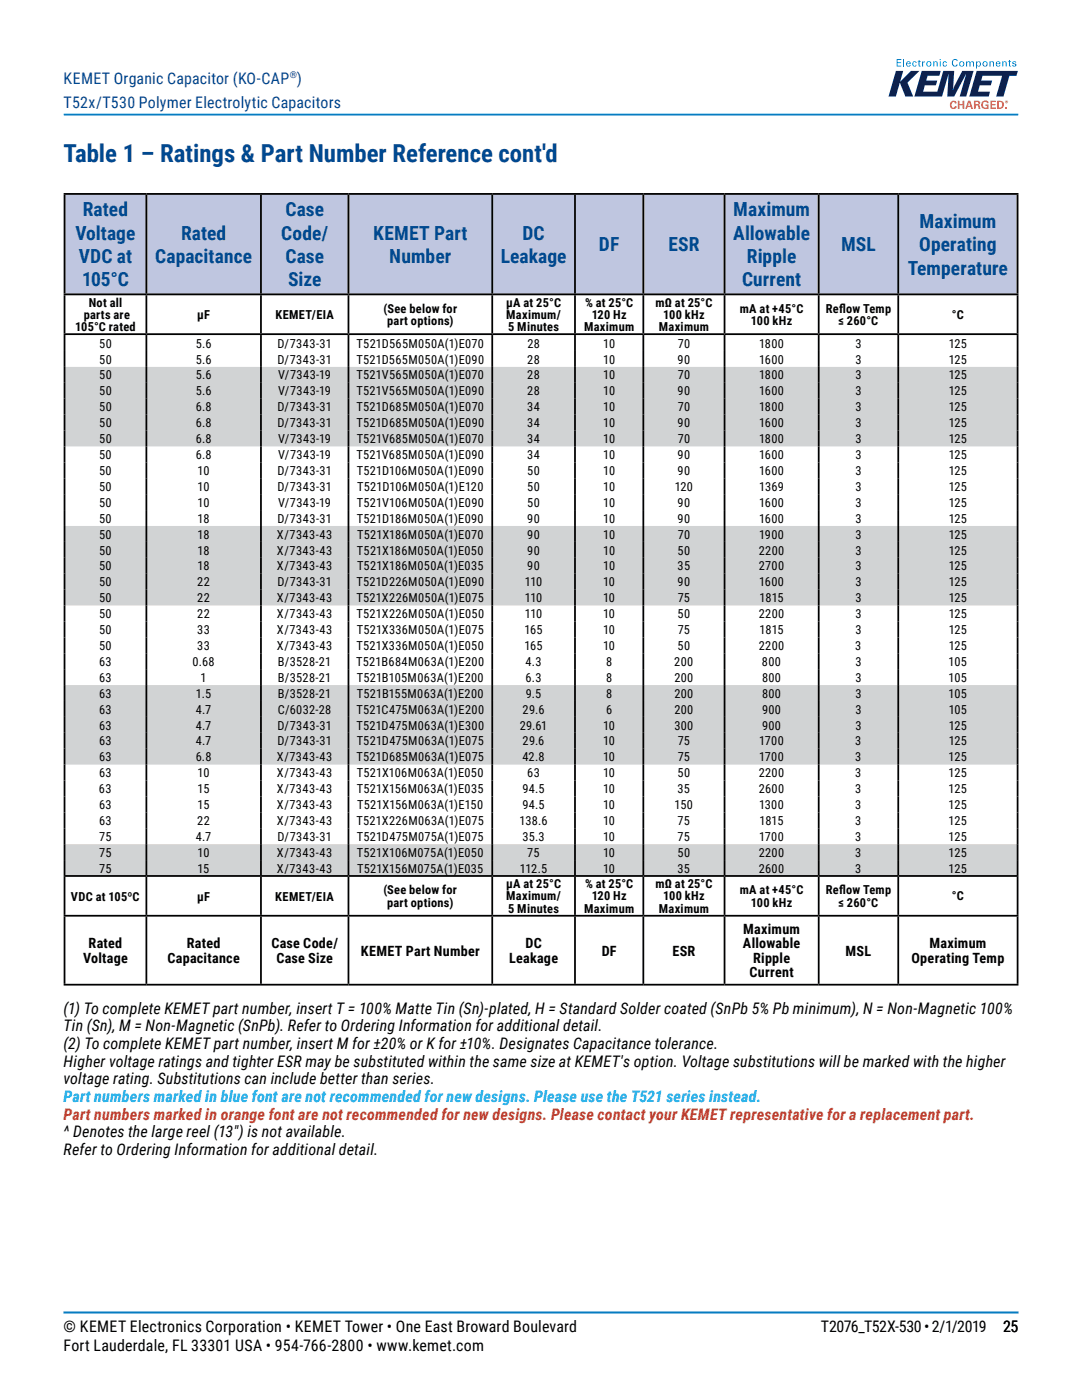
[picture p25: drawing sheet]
<svg xmlns="http://www.w3.org/2000/svg" width="216mm" height="279mm" viewBox="0 0 216 279" stroke-linecap="round" stroke-linejoin="round" font-family="sans-serif">
<defs><g id="words">
<text font-size="4.9" fill="#004990" x="12.7" y="32.3">Table 1 – Ratings &amp; Part Number Reference cont'd</text>
<g font-size="3.9" fill="#004990">
<text x="15.1" y="47.9">Voltage</text>
<text x="16.5" y="43.2">Rated</text>
<text x="36.1" y="47.9">Rated</text>
<text x="56.1" y="47.9">Code/</text>
<text x="57" y="43.2">Case</text>
<text x="74.5" y="47.9">KEMET Part</text>
<text x="104.3" y="47.9">DC</text>
<text x="146.3" y="43.2">Maximum</text>
<text x="146.3" y="47.9">Allowable</text>
<text x="183.5" y="45.5">Maximum</text>
<text x="15.7" y="52.5">VDC at</text>
<text x="31" y="52.5">Capacitance</text>
<text x="57" y="52.5">Case</text>
<text x="77.7" y="52.5">Number</text>
<text x="99.9" y="52.5">Leakage</text>
<text x="119.5" y="50.2">DF</text>
<text x="133.4" y="50.2">ESR</text>
<text x="149" y="52.5">Ripple</text>
<text x="167.8" y="50.2">MSL</text>
<text x="183.4" y="50.2">Operating</text>
<text x="16.4" y="57.2">105°C</text>
<text x="57.5" y="57.2">Size</text>
<text x="148.1" y="57.2">Current</text>
<text x="181.2" y="54.8">Temperature</text>
</g>
<g font-size="3.2" fill="#004990">
<text x="12.7" y="16.7">KEMET Organic Capacitor (KO-CAP )</text>
<text x="12.7" y="21.6">T52x/T530 Polymer Electrolytic Capacitors</text>
</g>
<g font-size="3.2">
<text x="12.7" y="202.3">(1) To complete KEMET part number, insert T = 100% Matte Tin (Sn)-plated, H = Standard Solder coated (SnPb 5% Pb minimum), N = Non-Magnetic 100%</text>
<text x="12.7" y="205.8">Tin (Sn), M = Non-Magnetic (SnPb). Refer to Ordering Information for additional detail.</text>
<text x="12.7" y="209.4">(2) To complete KEMET part number, insert M for ±20% or K for ±10%. Designates Capacitance tolerance.</text>
<text x="12.7" y="212.9">Higher voltage ratings and tighter ESR may be substituted within the same size at KEMET's option. Voltage substitutions will be marked with the higher</text>
<text x="12.7" y="216.4">voltage rating. Substitutions can include better than series.</text>
<text x="12.7" y="227">^ Denotes the large reel (13&quot;) is not available.</text>
<text x="12.7" y="230.5">Refer to Ordering Information for additional detail.</text>
<text x="12.7" y="265.9">© KEMET Electronics Corporation • KEMET Tower • One East Broward Boulevard</text>
<text x="12.7" y="269.7">Fort Lauderdale, FL 33301 USA • 954-766-2800 • www.kemet.com</text>
<text x="163.8" y="265.9">T2076_T52X-530 • 2/1/2019</text>
<text x="200.2" y="265.9">25</text>
</g>
<text font-size="3.2" fill="#00aeef" x="12.7" y="220">Part numbers marked in blue font are not recommended for new designs. Please use the T521 series instead.</text>
<text font-size="3.2" fill="#ee3a25" x="12.7" y="223.5">Part numbers marked in orange font are not recommended for new designs. Please contact your KEMET representative for a replacement part.</text>
<g font-size="2.8">
<text x="17.7" y="189.3">Rated</text>
<text x="37.3" y="189.3">Rated</text>
<text x="54.2" y="189.3">Case Code/</text>
<text x="72" y="190.7">KEMET Part Number</text>
<text x="104.8" y="189.3">DC</text>
<text x="120.1" y="190.7">DF</text>
<text x="134.2" y="190.7">ESR</text>
<text x="148.3" y="189.3">Allowable</text>
<text x="148.3" y="186.5">Maximum</text>
<text x="168.7" y="190.7">MSL</text>
<text x="185.5" y="189.3">Maximum</text>
<text x="16.6" y="192.1">Voltage</text>
<text x="33.4" y="192.1">Capacitance</text>
<text x="55.1" y="192.1">Case Size</text>
<text x="101.6" y="192.1">Leakage</text>
<text x="149.6" y="194.9">Current</text>
<text x="150.3" y="192.1">Ripple</text>
<text x="181.9" y="192.1">Operating Temp</text>
</g>
<g font-size="2.5">
<text x="16.7" y="63.6">parts are</text>
<text x="17.7" y="61.2">Not all</text>
<text x="39.3" y="63.6">µF</text>
<text x="55" y="63.6">KEMET/EIA</text>
<text x="76.5" y="62.4">(See below for</text>
<text x="77.3" y="64.9">part options)</text>
<text x="101" y="61.2">µA at 25°C</text>
<text x="101" y="63.6">Maximum/</text>
<text x="116.7" y="61.2">% at 25°C</text>
<text x="118.1" y="63.6">120 Hz</text>
<text x="130.8" y="61.2">mΩ at 25°C</text>
<text x="132.3" y="63.6">100 kHz</text>
<text x="147.6" y="62.4">mA at +45°C</text>
<text x="149.8" y="64.9">100 kHz</text>
<text x="164.8" y="62.4">Ref</text>
<text x="167.3" y="64.9">≤ 260°C</text>
<text x="167.4" y="62.4">low Temp</text>
<text x="189.9" y="63.6">°C</text>
<text x="15" y="66.1">105°C rated</text>
<text x="19.8" y="69.4">50</text>
<text x="39.1" y="69.4">5.6</text>
<text x="55.4" y="69.4">D/7343-31</text>
<text x="71.2" y="69.4">T521D565M050A(1)E070</text>
<text x="101.4" y="66.1">5 Minutes</text>
<text x="105.2" y="69.4">28</text>
<text x="116.5" y="66.1">Maximum</text>
<text x="120.4" y="69.4">10</text>
<text x="131.5" y="66.1">Maximum</text>
<text x="135.2" y="69.4">70</text>
<text x="151.5" y="69.4">1800</text>
<text x="170.7" y="69.4">3</text>
<text x="189.3" y="69.4">125</text>
<text x="19.8" y="75.7">50</text>
<text x="19.8" y="72.6">50</text>
<text x="39.1" y="75.7">5.6</text>
<text x="39.1" y="72.6">5.6</text>
<text x="55.4" y="72.6">D/7343-31</text>
<text x="55.5" y="75.7">V/7343-19</text>
<text x="71.1" y="72.6">T521D565M050A(1)E090</text>
<text x="71.2" y="75.7">T521V565M050A(1)E070</text>
<text x="105.2" y="72.6">28</text>
<text x="105.2" y="75.7">28</text>
<text x="120.4" y="72.6">10</text>
<text x="120.4" y="75.7">10</text>
<text x="135.2" y="72.6">90</text>
<text x="135.2" y="75.7">70</text>
<text x="151.5" y="72.6">1600</text>
<text x="151.5" y="75.7">1800</text>
<text x="170.7" y="72.6">3</text>
<text x="170.7" y="75.7">3</text>
<text x="189.3" y="72.6">125</text>
<text x="189.3" y="75.7">125</text>
<text x="19.8" y="78.9">50</text>
<text x="19.8" y="82.1">50</text>
<text x="39.1" y="82.1">6.8</text>
<text x="39.1" y="78.9">5.6</text>
<text x="55.4" y="82.1">D/7343-31</text>
<text x="55.5" y="78.9">V/7343-19</text>
<text x="71.1" y="78.9">T521V565M050A(1)E090</text>
<text x="71.2" y="82.1">T521D685M050A(1)E070</text>
<text x="105.2" y="82.1">34</text>
<text x="105.2" y="78.9">28</text>
<text x="120.4" y="78.9">10</text>
<text x="120.4" y="82.1">10</text>
<text x="135.2" y="78.9">90</text>
<text x="135.2" y="82.1">70</text>
<text x="151.5" y="78.9">1600</text>
<text x="151.5" y="82.1">1800</text>
<text x="170.7" y="78.9">3</text>
<text x="170.7" y="82.1">3</text>
<text x="189.3" y="78.9">125</text>
<text x="189.3" y="82.1">125</text>
<text x="19.8" y="85.3">50</text>
<text x="19.8" y="88.4">50</text>
<text x="39.1" y="85.3">6.8</text>
<text x="39.1" y="88.4">6.8</text>
<text x="55.4" y="85.3">D/7343-31</text>
<text x="55.5" y="88.4">V/7343-19</text>
<text x="71.1" y="85.3">T521D685M050A(1)E090</text>
<text x="71.2" y="88.4">T521V685M050A(1)E070</text>
<text x="105.2" y="88.4">34</text>
<text x="105.2" y="85.3">34</text>
<text x="120.3" y="88.4">10</text>
<text x="120.4" y="85.3">10</text>
<text x="135.2" y="85.3">90</text>
<text x="135.2" y="88.4">70</text>
<text x="151.5" y="85.3">1600</text>
<text x="151.5" y="88.4">1800</text>
<text x="170.7" y="88.4">3</text>
<text x="170.7" y="85.3">3</text>
<text x="189.3" y="88.4">125</text>
<text x="189.3" y="85.3">125</text>
<text x="19.8" y="94.8">50</text>
<text x="19.8" y="91.6">50</text>
<text x="39.1" y="91.6">6.8</text>
<text x="39.4" y="94.8">10</text>
<text x="55.4" y="94.8">D/7343-31</text>
<text x="55.5" y="91.6">V/7343-19</text>
<text x="71.1" y="91.6">T521V685M050A(1)E090</text>
<text x="71.2" y="94.8">T521D106M050A(1)E090</text>
<text x="105.2" y="91.6">34</text>
<text x="105.2" y="94.8">50</text>
<text x="120.3" y="91.6">10</text>
<text x="120.3" y="94.8">10</text>
<text x="135.2" y="91.6">90</text>
<text x="135.2" y="94.8">90</text>
<text x="151.5" y="91.6">1600</text>
<text x="151.5" y="94.8">1600</text>
<text x="170.7" y="91.6">3</text>
<text x="170.7" y="94.8">3</text>
<text x="189.3" y="91.6">125</text>
<text x="189.3" y="94.8">125</text>
<text x="19.8" y="101.1">50</text>
<text x="19.8" y="98">50</text>
<text x="39.4" y="101.1">10</text>
<text x="39.4" y="98">10</text>
<text x="55.4" y="98">D/7343-31</text>
<text x="55.5" y="101.1">V/7343-19</text>
<text x="71.2" y="101.1">T521V106M050A(1)E090</text>
<text x="71.3" y="98">T521D106M050A(1)E120</text>
<text x="105.2" y="101.1">50</text>
<text x="105.2" y="98">50</text>
<text x="120.3" y="101.1">10</text>
<text x="120.3" y="98">10</text>
<text x="134.6" y="98">120</text>
<text x="135.2" y="101.1">90</text>
<text x="151.5" y="101.1">1600</text>
<text x="151.5" y="98">1369</text>
<text x="170.7" y="98">3</text>
<text x="170.7" y="101.1">3</text>
<text x="189.3" y="101.1">125</text>
<text x="189.3" y="98">125</text>
<text x="19.8" y="104.3">50</text>
<text x="19.8" y="107.5">50</text>
<text x="39.4" y="104.3">18</text>
<text x="39.4" y="107.5">18</text>
<text x="55.3" y="107.5">X/7343-43</text>
<text x="55.4" y="104.3">D/7343-31</text>
<text x="71.2" y="104.3">T521D186M050A(1)E090</text>
<text x="71.3" y="107.5">T521X186M050A(1)E070</text>
<text x="105.2" y="104.3">90</text>
<text x="105.2" y="107.5">90</text>
<text x="120.3" y="104.3">10</text>
<text x="120.3" y="107.5">10</text>
<text x="135.2" y="104.3">90</text>
<text x="135.2" y="107.5">70</text>
<text x="151.5" y="104.3">1600</text>
<text x="151.5" y="107.5">1900</text>
<text x="170.7" y="104.3">3</text>
<text x="170.7" y="107.5">3</text>
<text x="189.3" y="104.3">125</text>
<text x="189.3" y="107.5">125</text>
<text x="19.8" y="113.8">50</text>
<text x="19.8" y="110.7">50</text>
<text x="39.4" y="113.8">18</text>
<text x="39.4" y="110.7">18</text>
<text x="55.3" y="113.8">X/7343-43</text>
<text x="55.3" y="110.7">X/7343-43</text>
<text x="71.2" y="110.7">T521X186M050A(1)E050</text>
<text x="71.2" y="113.8">T521X186M050A(1)E035</text>
<text x="105.2" y="113.8">90</text>
<text x="105.2" y="110.7">90</text>
<text x="120.3" y="113.8">10</text>
<text x="120.3" y="110.7">10</text>
<text x="135.2" y="110.7">50</text>
<text x="135.2" y="113.8">35</text>
<text x="151.4" y="110.7">2200</text>
<text x="151.4" y="113.8">2700</text>
<text x="170.7" y="110.7">3</text>
<text x="170.7" y="113.8">3</text>
<text x="189.3" y="110.7">125</text>
<text x="189.3" y="113.8">125</text>
<text x="19.8" y="117">50</text>
<text x="39.4" y="117">22</text>
<text x="55.4" y="117">D/7343-31</text>
<text x="71.1" y="117">T521D226M050A(1)E090</text>
<text x="104.7" y="117">110</text>
<text x="120.3" y="117">10</text>
<text x="135.2" y="117">90</text>
<text x="151.5" y="117">1600</text>
<text x="170.7" y="117">3</text>
<text x="189.3" y="117">125</text>
<text x="19.8" y="120.2">50</text>
<text x="19.8" y="123.4">50</text>
<text x="39.4" y="120.2">22</text>
<text x="39.4" y="123.4">22</text>
<text x="55.3" y="120.2">X/7343-43</text>
<text x="55.3" y="123.4">X/7343-43</text>
<text x="71.1" y="123.4">T521X226M050A(1)E050</text>
<text x="71.2" y="120.2">T521X226M050A(1)E075</text>
<text x="104.7" y="120.2">110</text>
<text x="104.7" y="123.4">110</text>
<text x="120.3" y="120.2">10</text>
<text x="120.3" y="123.4">10</text>
<text x="135.2" y="123.4">50</text>
<text x="135.2" y="120.2">75</text>
<text x="151.4" y="123.4">2200</text>
<text x="151.6" y="120.2">1815</text>
<text x="170.7" y="123.4">3</text>
<text x="170.7" y="120.2">3</text>
<text x="189.3" y="123.4">125</text>
<text x="189.3" y="120.2">125</text>
<text x="19.8" y="126.5">50</text>
<text x="19.8" y="129.7">50</text>
<text x="39.4" y="126.5">33</text>
<text x="39.4" y="129.7">33</text>
<text x="55.3" y="126.5">X/7343-43</text>
<text x="55.3" y="129.7">X/7343-43</text>
<text x="71.2" y="129.7">T521X336M050A(1)E050</text>
<text x="71.2" y="126.5">T521X336M050A(1)E075</text>
<text x="104.6" y="126.5">165</text>
<text x="104.6" y="129.7">165</text>
<text x="120.3" y="126.5">10</text>
<text x="120.3" y="129.7">10</text>
<text x="135.2" y="129.7">50</text>
<text x="135.2" y="126.5">75</text>
<text x="151.4" y="129.7">2200</text>
<text x="151.6" y="126.5">1815</text>
<text x="170.7" y="129.7">3</text>
<text x="170.7" y="126.5">3</text>
<text x="189.3" y="129.7">125</text>
<text x="189.3" y="126.5">125</text>
<text x="19.8" y="132.9">63</text>
<text x="19.8" y="136.1">63</text>
<text x="38.4" y="132.9">0.68</text>
<text x="40" y="136.1">1</text>
<text x="55.5" y="132.9">B/3528-21</text>
<text x="55.5" y="136.1">B/3528-21</text>
<text x="71.1" y="132.9">T521B684M063A(1)E200</text>
<text x="71.2" y="136.1">T521B105M063A(1)E200</text>
<text x="104.9" y="132.9">4.3</text>
<text x="104.9" y="136.1">6.3</text>
<text x="120.9" y="132.9">8</text>
<text x="120.9" y="136.1">8</text>
<text x="134.6" y="132.9">200</text>
<text x="134.6" y="136.1">200</text>
<text x="152" y="132.9">800</text>
<text x="152" y="136.1">800</text>
<text x="170.7" y="132.9">3</text>
<text x="170.7" y="136.1">3</text>
<text x="189.3" y="132.9">105</text>
<text x="189.3" y="136.1">105</text>
<text x="19.8" y="139.2">63</text>
<text x="19.8" y="142.4">63</text>
<text x="39.1" y="142.4">4.7</text>
<text x="39.1" y="139.2">1.5</text>
<text x="55.4" y="142.4">C/6032-28</text>
<text x="55.5" y="139.2">B/3528-21</text>
<text x="71.1" y="142.4">T521C475M063A(1)E200</text>
<text x="71.2" y="139.2">T521B155M063A(1)E200</text>
<text x="104.3" y="142.4">29.6</text>
<text x="104.9" y="139.2">9.5</text>
<text x="120.9" y="139.2">8</text>
<text x="120.9" y="142.4">6</text>
<text x="134.6" y="139.2">200</text>
<text x="134.6" y="142.4">200</text>
<text x="152" y="139.2">800</text>
<text x="152.1" y="142.4">900</text>
<text x="170.7" y="139.2">3</text>
<text x="170.7" y="142.4">3</text>
<text x="189.3" y="139.2">105</text>
<text x="189.3" y="142.4">105</text>
<text x="19.8" y="148.8">63</text>
<text x="19.8" y="145.6">63</text>
<text x="39.1" y="148.8">4.7</text>
<text x="39.1" y="145.6">4.7</text>
<text x="55.4" y="148.8">D/7343-31</text>
<text x="55.4" y="145.6">D/7343-31</text>
<text x="71.1" y="145.6">T521D475M063A(1)E300</text>
<text x="71.2" y="148.8">T521D475M063A(1)E075</text>
<text x="103.7" y="145.6">29.61</text>
<text x="104.3" y="148.8">29.6</text>
<text x="120.3" y="148.8">10</text>
<text x="120.3" y="145.6">10</text>
<text x="134.6" y="145.6">300</text>
<text x="135.2" y="148.8">75</text>
<text x="151.5" y="148.8">1700</text>
<text x="152.1" y="145.6">900</text>
<text x="170.7" y="148.8">3</text>
<text x="170.7" y="145.6">3</text>
<text x="189.3" y="148.8">125</text>
<text x="189.3" y="145.6">125</text>
<text x="19.8" y="155.1">63</text>
<text x="19.8" y="151.9">63</text>
<text x="39" y="151.9">6.8</text>
<text x="39.4" y="155.1">10</text>
<text x="55.3" y="155.1">X/7343-43</text>
<text x="55.3" y="151.9">X/7343-43</text>
<text x="71.1" y="151.9">T521D685M063A(1)E075</text>
<text x="71.2" y="155.1">T521X106M063A(1)E050</text>
<text x="104.2" y="151.9">42.8</text>
<text x="105.2" y="155.1">63</text>
<text x="120.3" y="155.1">10</text>
<text x="120.3" y="151.9">10</text>
<text x="135.2" y="155.1">50</text>
<text x="135.2" y="151.9">75</text>
<text x="151.4" y="155.1">2200</text>
<text x="151.5" y="151.9">1700</text>
<text x="170.7" y="155.1">3</text>
<text x="170.7" y="151.9">3</text>
<text x="189.3" y="155.1">125</text>
<text x="189.3" y="151.9">125</text>
<text x="19.8" y="158.3">63</text>
<text x="19.8" y="161.5">63</text>
<text x="39.4" y="158.3">15</text>
<text x="39.4" y="161.5">15</text>
<text x="55.3" y="158.3">X/7343-43</text>
<text x="55.3" y="161.5">X/7343-43</text>
<text x="71.2" y="158.3">T521X156M063A(1)E035</text>
<text x="71.3" y="161.5">T521X156M063A(1)E150</text>
<text x="104.2" y="158.3">94.5</text>
<text x="104.2" y="161.5">94.5</text>
<text x="120.3" y="158.3">10</text>
<text x="120.3" y="161.5">10</text>
<text x="134.6" y="161.5">150</text>
<text x="135.2" y="158.3">35</text>
<text x="151.4" y="158.3">2600</text>
<text x="151.5" y="161.5">1300</text>
<text x="170.7" y="158.3">3</text>
<text x="170.7" y="161.5">3</text>
<text x="189.3" y="158.3">125</text>
<text x="189.3" y="161.5">125</text>
<text x="19.8" y="164.7">63</text>
<text x="19.8" y="167.8">75</text>
<text x="39.1" y="167.8">4.7</text>
<text x="39.4" y="164.7">22</text>
<text x="55.3" y="164.7">X/7343-43</text>
<text x="55.3" y="167.8">D/7343-31</text>
<text x="71.1" y="164.7">T521X226M063A(1)E075</text>
<text x="71.2" y="167.8">T521D475M075A(1)E075</text>
<text x="103.7" y="164.7">138.6</text>
<text x="104.2" y="167.8">35.3</text>
<text x="120.3" y="164.7">10</text>
<text x="120.3" y="167.8">10</text>
<text x="135.2" y="164.7">75</text>
<text x="135.2" y="167.8">75</text>
<text x="151.5" y="167.8">1700</text>
<text x="151.6" y="164.7">1815</text>
<text x="170.7" y="167.8">3</text>
<text x="170.7" y="164.7">3</text>
<text x="189.3" y="167.8">125</text>
<text x="189.3" y="164.7">125</text>
<text x="19.8" y="171">75</text>
<text x="39.4" y="171">10</text>
<text x="55.2" y="171">X/7343-43</text>
<text x="71.2" y="171">T521X106M075A(1)E050</text>
<text x="105.2" y="171">75</text>
<text x="120.3" y="171">10</text>
<text x="135.2" y="171">50</text>
<text x="151.4" y="171">2200</text>
<text x="170.7" y="171">3</text>
<text x="189.3" y="171">125</text>
<text x="14.2" y="179.7">VDC at 105ºC</text>
<text x="19.8" y="174.2">75</text>
<text x="39.3" y="179.7">µF</text>
<text x="39.4" y="174.2">15</text>
<text x="54.9" y="179.7">KEMET/EIA</text>
<text x="55.2" y="174.2">X/7343-43</text>
<text x="71.2" y="174.2">T521X156M075A(1)E035</text>
<text x="76.5" y="178.5">(See below for</text>
<text x="101" y="177.2">µA at 25°C</text>
<text x="101" y="179.7">Maximum/</text>
<text x="103.7" y="174.2">112.5</text>
<text x="116.7" y="177.2">% at 25°C</text>
<text x="118.1" y="179.7">120 Hz</text>
<text x="120.3" y="174.2">10</text>
<text x="130.8" y="177.2">mΩ at 25°C</text>
<text x="132.3" y="179.7">100 kHz</text>
<text x="135.2" y="174.2">35</text>
<text x="147.6" y="178.5">mA at +45°C</text>
<text x="151.4" y="174.2">2600</text>
<text x="164.8" y="178.5">Ref</text>
<text x="167.4" y="178.5">low Temp</text>
<text x="170.7" y="174.2">3</text>
<text x="189.3" y="174.2">125</text>
<text x="189.9" y="179.7">°C</text>
<text x="77.2" y="181">part options)</text>
<text x="101.4" y="182.2">5 Minutes</text>
<text x="116.5" y="182.2">Maximum</text>
<text x="131.5" y="182.2">Maximum</text>
<text x="149.8" y="180.9">100 kHz</text>
<text x="167.3" y="180.9">≤ 260°C</text>
</g>
<text font-size="1.9" fill="#004990" x="57.8" y="15.6">®</text>
</g></defs>
<path d="M12.7 22.9h190.5M12.7 261.9h190.5" fill="none" stroke="#007dc3" stroke-width=".35"/>
<g fill="#00226a">
<path d="M178.8 14.2h1.4l-.6 2.1 2.2-2.1h1.7l-2.4 2.3 1.1 2.8h-1.5l-1.2-2.8-.7 2.8h-1.5z"/>
<path d="M183.9 14.2h3.8l-.3 .9h-2.3l-.3 1h2.2l-.3 .9h-2.2l-.3 1.3h2.8l1.2-4.1h2.2l-.3 3.8 1.9-3.8h2.3l-1.5 5.1h-1.3l1.3-4.6-2.4 4.6h-1.4l.3-4.6-1.3 4.6h-5.6z"/>
<path d="M194.9 14.2h8.2l-.3 .9h-1.4l-1.2 4.2h-1.4l1.2-4.2h-3.9l-.3 1h2.2l-.3 .9h-2.2l-.4 1.3h2.5l-.3 1h-3.9z"/>
</g>
<g fill="#eeb310">
<path d="M189.7 20.3a.64 .64 0 0 1 .7-.2 .64 .64 0 0 1 .5 .5h-.4l-.2-.3a.66 .66 0 0 0-.1 1.2l.3-.3h.4a.74 .74 0 0 1-1 .5 .74 .74 0 0 1-.3-1.1z"/>
<path d="M191.1 20.1h.4v.6h.6v-.6h.3v1.6h-.3v-.7h-.6v.7h-.4z"/>
<path d="M196 20.3l.8-.2 .4 .2 .1 .3-.4-.1a.53 .53 0 0 0-.7 .1 .53 .53 0 0 0 .1 .8l.6 .1v-.4h-.3v-.2h.7v.8a.94 .94 0 0 1-1.3-.2 .94 .94 0 0 1 0-1.2z"/>
<path d="M197.6 20.1h1.1v.3h-.8v.4h.7v.2h-.7v.5h.8v.2h-1.1z"/>
<path d="M200.5 21.4h.3v.3h-.3z"/>
<path d="M193.4 20.4l-.3 .7h.5zM193.2 20.1h.4l.6 1.6h-.4l-.1-.3h-.7l-.1 .3h-.3z"/>
<path d="M194.7 20.4v.4h.3a.24 .24 0 0 0 .2-.2 .24 .24 0 0 0-.3-.2zM194.3 20.1h.7a.44 .44 0 0 1 .6 .2 .44 .44 0 0 1-.3 .6l.2 .2 .1 .6h-.3l-.1-.5-.2-.1h-.3v.6h-.4z"/>
<path d="M199.3 20.4v1.1a.56 .56 0 0 0 .7-.6 .56 .56 0 0 0-.7-.5zM199 20.1h.5a.81 .81 0 0 1 .8 .8 .81 .81 0 0 1-.8 .8h-.5z"/>
<path d="M200.8 20.2l.1 .1zM200.7 20.1l.3 .1v.3l-.2-.2-.1 .2zM200.6 20.3a.26 .26 0 0 0 .5 0 .26 .26 0 0 0-.5 0zM200.5 20.3a.35 .35 0 0 1 .7 0 .35 .35 0 0 1-.7 0z"/>
</g>
<g fill="#0070ce">
<path d="M178.9 11.8h.9v.2h-.7v.4h.7v.2h-.7v.5h.7v.2h-.9z"/>
<path d="M180.2 11.8h.2v1.5h-.2z"/>
<path d="M182.3 12.3h.4l.2 .3-.4-.2a.38 .38 0 0 0-.3 .4 .38 .38 0 0 0 .4 .3l.1-.2h.2l-.1 .2a.45 .45 0 0 1-.7 0v-.6z"/>
<path d="M183.3 12h.2v.2h.2v.2h-.2v.7h.2v.2l-.4-.1v-.8h-.2z"/>
<path d="M184 12.2h.2v.2l.4-.2v.2l-.4 .1v.8h-.2z"/>
<path d="M186.2 12.2h.2v.2a.37 .37 0 0 1 .5-.2 .37 .37 0 0 1 .2 .4v.7h-.2v-.7l-.2-.2-.3 .1v.8h-.2z"/>
<path d="M188.3 12.3h.5l.1 .3-.4-.2a.38 .38 0 0 0-.2 .4 .38 .38 0 0 0 .4 .3l.1-.2h.1v.2a.45 .45 0 0 1-.8 0v-.6z"/>
<path d="M190.1 12a.57 .57 0 0 1 1 .2h-.2l-.2-.2a.57 .57 0 0 0-.6 .5 .57 .57 0 0 0 .6 .6l.2-.2h.2a.66 .66 0 0 1-.9 .3 .66 .66 0 0 1-.2-1z"/>
<path d="M192.8 12.2h.2v.2a.38 .38 0 0 1 .6 0 .38 .38 0 0 1 .5-.2 .38 .38 0 0 1 .2 .4v.7h-.1l-.1-.9h-.3l-.1 .9h-.2l-.1-.8-.3-.1-.1 .9h-.2z"/>
<path d="M197.4 12.2h.2v.2a.37 .37 0 0 1 .5-.2 .37 .37 0 0 1 .2 .4v.7h-.2v-.7l-.2-.2-.2 .1-.1 .8h-.2z"/>
<path d="M200 12.2h.2v.2a.37 .37 0 0 1 .4-.2 .37 .37 0 0 1 .3 .4v.7h-.2v-.7l-.2-.2-.3 .1v.8h-.2z"/>
<path d="M201.3 12h.2v.2h.3v.2h-.3v.7h.2v.2l-.3-.1-.1-.8h-.1z"/>
<path d="M202 12.4l.6-.1 .2 .2-.4-.1-.2 .1 .5 .3a.39 .39 0 0 1-.3 .5 .39 .39 0 0 1-.4-.3l.4 .2 .2-.2-.6-.3z"/>
<path d="M181.1 12.4l-.1 .3h.5l-.1-.3zM181 12.3l.3-.1a.45 .45 0 0 1 .4 .6h-.7l.1 .3 .6-.2v.2a.5 .5 0 0 1-.8 0v-.6z"/>
<path d="M185.2 12.4l-.1 .1a.39 .39 0 0 0 .2 .7 .38 .38 0 0 0 .3-.5 .38 .38 0 0 0-.4-.3zM184.8 12.8a.55 .55 0 0 1 1.1 0 .55 .55 0 0 1-1.1 0z"/>
<path d="M187.5 12.2h.2v1.1h-.2zM187.5 11.8h.2v.2h-.2z"/>
<path d="M191.7 12.4l-.1 .1a.39 .39 0 0 0 .3 .7 .38 .38 0 0 0 .3-.5 .38 .38 0 0 0-.5-.3zM191.4 12.8a.54 .54 0 0 1 1 0 .54 .54 0 0 1-1 0z"/>
<path d="M194.9 12.8a.37 .37 0 0 0 .7 0 .37 .37 0 0 0-.7 0zM194.7 12.2h.2v.2a.42 .42 0 0 1 .8 .1 .54 .54 0 0 1-.4 .8l-.4-.2v.6h-.1z"/>
<path d="M196.4 12.4l-.1 .1a.39 .39 0 0 0 .3 .7 .38 .38 0 0 0 .3-.5 .38 .38 0 0 0-.5-.3zM196 12.8a.55 .55 0 0 1 1.1 0 .55 .55 0 0 1-1.1 0z"/>
<path d="M199 12.4l-.1 .3h.5l-.1-.3zM198.9 12.3l.3-.1a.45 .45 0 0 1 .4 .6h-.7l.1 .3 .6-.2-.1 .2a.5 .5 0 0 1-.8 0v-.6z"/>
</g>
<path d="M12.9 38.7h16.3v20.1h-16.3zM29.2 38.7h22.9v20.1h-22.9zM52.1 38.7h17.4v20.1h-17.4zM69.5 38.7h28.7v20.1h-28.7zM98.2 38.7h16.5v20.1h-16.5zM114.7 38.7h13.7v20.1h-13.7zM128.4 38.7h16.2v20.1h-16.2zM144.6 38.7h18.8v20.1h-18.8zM163.4 38.7h15.8v20.1h-15.8zM179.2 38.7h23.8v20.1h-23.8z" fill="#bfc6e0"/>
<path d="M12.9 58.8h16.3v7.9h-16.3zM29.2 58.8h22.9v7.9h-22.9zM52.1 58.8h17.4v7.9h-17.4zM69.5 58.8h28.7v7.9h-28.7zM98.2 58.8h16.5v7.9h-16.5zM114.7 58.8h13.7v7.9h-13.7zM128.4 58.8h16.2v7.9h-16.2zM144.6 58.8h18.8v7.9h-18.8zM163.4 58.8h15.8v7.9h-15.8zM179.2 58.8h23.8v7.9h-23.8zM12.9 174.8h16.3v8h-16.3zM29.2 174.8h22.9v8h-22.9zM52.1 174.8h17.4v8h-17.4zM69.5 174.8h28.7v8h-28.7zM98.2 174.8h16.5v8h-16.5zM114.7 174.8h13.7v8h-13.7zM128.4 174.8h16.2v8h-16.2zM144.6 174.8h18.8v8h-18.8zM163.4 174.8h15.8v8h-15.8zM179.2 174.8h23.8v8h-23.8zM12.9 182.8h16.3v13.7h-16.3zM29.2 182.8h22.9v13.7h-22.9zM52.1 182.8h17.4v13.7h-17.4zM69.5 182.8h28.7v13.7h-28.7zM98.2 182.8h16.5v13.7h-16.5zM114.7 182.8h13.7v13.7h-13.7zM128.4 182.8h16.2v13.7h-16.2zM144.6 182.8h18.8v13.7h-18.8zM163.4 182.8h15.8v13.7h-15.8zM179.2 182.8h23.8v13.7h-23.8z" fill="#fff"/>
<path d="M12.9 73.2h16.3v3.2h-16.3zM29.2 73.2h22.9v3.2h-22.9zM52.1 73.2h17.4v3.2h-17.4zM69.5 73.2h28.7v3.2h-28.7zM98.2 73.2h16.5v3.2h-16.5zM114.7 73.2h13.7v3.2h-13.7zM128.4 73.2h16.2v3.2h-16.2zM144.6 73.2h18.8v3.2h-18.8zM163.4 73.2h15.8v3.2h-15.8zM179.2 73.2h23.8v3.2h-23.8zM12.9 76.4h16.3v3.2h-16.3zM29.2 76.4h22.9v3.2h-22.9zM52.1 76.4h17.4v3.2h-17.4zM69.5 76.4h28.7v3.2h-28.7zM98.2 76.4h16.5v3.2h-16.5zM114.7 76.4h13.7v3.2h-13.7zM128.4 76.4h16.2v3.2h-16.2zM144.6 76.4h18.8v3.2h-18.8zM163.4 76.4h15.8v3.2h-15.8zM179.2 76.4h23.8v3.2h-23.8zM12.9 79.6h16.3v3.1h-16.3zM29.2 79.6h22.9v3.1h-22.9zM52.1 79.6h17.4v3.1h-17.4zM69.5 79.6h28.7v3.1h-28.7zM98.2 79.6h16.5v3.1h-16.5zM114.7 79.6h13.7v3.1h-13.7zM128.4 79.6h16.2v3.1h-16.2zM144.6 79.6h18.8v3.1h-18.8zM163.4 79.6h15.8v3.1h-15.8zM179.2 79.6h23.8v3.1h-23.8zM12.9 82.7h16.3v3.2h-16.3zM29.2 82.7h22.9v3.2h-22.9zM52.1 82.7h17.4v3.2h-17.4zM69.5 82.7h28.7v3.2h-28.7zM98.2 82.7h16.5v3.2h-16.5zM114.7 82.7h13.7v3.2h-13.7zM128.4 82.7h16.2v3.2h-16.2zM144.6 82.7h18.8v3.2h-18.8zM163.4 82.7h15.8v3.2h-15.8zM179.2 82.7h23.8v3.2h-23.8zM12.9 85.9h16.3v3.2h-16.3zM29.2 85.9h22.9v3.2h-22.9zM52.1 85.9h17.4v3.2h-17.4zM69.5 85.9h28.7v3.2h-28.7zM98.2 85.9h16.5v3.2h-16.5zM114.7 85.9h13.7v3.2h-13.7zM128.4 85.9h16.2v3.2h-16.2zM144.6 85.9h18.8v3.2h-18.8zM163.4 85.9h15.8v3.2h-15.8zM179.2 85.9h23.8v3.2h-23.8zM12.9 105h16.3v3.1h-16.3zM29.2 105h22.9v3.1h-22.9zM52.1 105h17.4v3.1h-17.4zM69.5 105h28.7v3.1h-28.7zM98.2 105h16.5v3.1h-16.5zM114.7 105h13.7v3.1h-13.7zM128.4 105h16.2v3.1h-16.2zM144.6 105h18.8v3.1h-18.8zM163.4 105h15.8v3.1h-15.8zM179.2 105h23.8v3.1h-23.8zM12.9 108.1h16.3v3.2h-16.3zM29.2 108.1h22.9v3.2h-22.9zM52.1 108.1h17.4v3.2h-17.4zM69.5 108.1h28.7v3.2h-28.7zM98.2 108.1h16.5v3.2h-16.5zM114.7 108.1h13.7v3.2h-13.7zM128.4 108.1h16.2v3.2h-16.2zM144.6 108.1h18.8v3.2h-18.8zM163.4 108.1h15.8v3.2h-15.8zM179.2 108.1h23.8v3.2h-23.8zM12.9 111.3h16.3v3.2h-16.3zM29.2 111.3h22.9v3.2h-22.9zM52.1 111.3h17.4v3.2h-17.4zM69.5 111.3h28.7v3.2h-28.7zM98.2 111.3h16.5v3.2h-16.5zM114.7 111.3h13.7v3.2h-13.7zM128.4 111.3h16.2v3.2h-16.2zM144.6 111.3h18.8v3.2h-18.8zM163.4 111.3h15.8v3.2h-15.8zM179.2 111.3h23.8v3.2h-23.8zM12.9 114.5h16.3v3.2h-16.3zM29.2 114.5h22.9v3.2h-22.9zM52.1 114.5h17.4v3.2h-17.4zM69.5 114.5h28.7v3.2h-28.7zM98.2 114.5h16.5v3.2h-16.5zM114.7 114.5h13.7v3.2h-13.7zM128.4 114.5h16.2v3.2h-16.2zM144.6 114.5h18.8v3.2h-18.8zM163.4 114.5h15.8v3.2h-15.8zM179.2 114.5h23.8v3.2h-23.8zM12.9 117.7h16.3v3.1h-16.3zM29.2 117.7h22.9v3.1h-22.9zM52.1 117.7h17.4v3.1h-17.4zM69.5 117.7h28.7v3.1h-28.7zM98.2 117.7h16.5v3.1h-16.5zM114.7 117.7h13.7v3.1h-13.7zM128.4 117.7h16.2v3.1h-16.2zM144.6 117.7h18.8v3.1h-18.8zM163.4 117.7h15.8v3.1h-15.8zM179.2 117.7h23.8v3.1h-23.8zM12.9 136.7h16.3v3.2h-16.3zM29.2 136.7h22.9v3.2h-22.9zM52.1 136.7h17.4v3.2h-17.4zM69.5 136.7h28.7v3.2h-28.7zM98.2 136.7h16.5v3.2h-16.5zM114.7 136.7h13.7v3.2h-13.7zM128.4 136.7h16.2v3.2h-16.2zM144.6 136.7h18.8v3.2h-18.8zM163.4 136.7h15.8v3.2h-15.8zM179.2 136.7h23.8v3.2h-23.8zM12.9 139.9h16.3v3.2h-16.3zM29.2 139.9h22.9v3.2h-22.9zM52.1 139.9h17.4v3.2h-17.4zM69.5 139.9h28.7v3.2h-28.7zM98.2 139.9h16.5v3.2h-16.5zM114.7 139.9h13.7v3.2h-13.7zM128.4 139.9h16.2v3.2h-16.2zM144.6 139.9h18.8v3.2h-18.8zM163.4 139.9h15.8v3.2h-15.8zM179.2 139.9h23.8v3.2h-23.8zM12.9 143.1h16.3v3.1h-16.3zM29.2 143.1h22.9v3.1h-22.9zM52.1 143.1h17.4v3.1h-17.4zM69.5 143.1h28.7v3.1h-28.7zM98.2 143.1h16.5v3.1h-16.5zM114.7 143.1h13.7v3.1h-13.7zM128.4 143.1h16.2v3.1h-16.2zM144.6 143.1h18.8v3.1h-18.8zM163.4 143.1h15.8v3.1h-15.8zM179.2 143.1h23.8v3.1h-23.8zM12.9 146.2h16.3v3.2h-16.3zM29.2 146.2h22.9v3.2h-22.9zM52.1 146.2h17.4v3.2h-17.4zM69.5 146.2h28.7v3.2h-28.7zM98.2 146.2h16.5v3.2h-16.5zM114.7 146.2h13.7v3.2h-13.7zM128.4 146.2h16.2v3.2h-16.2zM144.6 146.2h18.8v3.2h-18.8zM163.4 146.2h15.8v3.2h-15.8zM179.2 146.2h23.8v3.2h-23.8zM12.9 149.4h16.3v3.2h-16.3zM29.2 149.4h22.9v3.2h-22.9zM52.1 149.4h17.4v3.2h-17.4zM69.5 149.4h28.7v3.2h-28.7zM98.2 149.4h16.5v3.2h-16.5zM114.7 149.4h13.7v3.2h-13.7zM128.4 149.4h16.2v3.2h-16.2zM144.6 149.4h18.8v3.2h-18.8zM163.4 149.4h15.8v3.2h-15.8zM179.2 149.4h23.8v3.2h-23.8zM12.9 168.5h16.3v3.1h-16.3zM29.2 168.5h22.9v3.1h-22.9zM52.1 168.5h17.4v3.1h-17.4zM69.5 168.5h28.7v3.1h-28.7zM98.2 168.5h16.5v3.1h-16.5zM114.7 168.5h13.7v3.1h-13.7zM128.4 168.5h16.2v3.1h-16.2zM144.6 168.5h18.8v3.1h-18.8zM163.4 168.5h15.8v3.1h-15.8zM179.2 168.5h23.8v3.1h-23.8zM12.9 171.6h16.3v3.2h-16.3zM29.2 171.6h22.9v3.2h-22.9zM52.1 171.6h17.4v3.2h-17.4zM69.5 171.6h28.7v3.2h-28.7zM98.2 171.6h16.5v3.2h-16.5zM114.7 171.6h13.7v3.2h-13.7zM128.4 171.6h16.2v3.2h-16.2zM144.6 171.6h18.8v3.2h-18.8zM163.4 171.6h15.8v3.2h-15.8zM179.2 171.6h23.8v3.2h-23.8z" fill="#d1d3d4"/>
<g fill="none" stroke="#000" stroke-width=".35">
<path d="M12.7 38.7h190.5M12.9 38.9v19.7M29.2 38.9v19.7M52.1 38.9v19.7M69.5 38.9v19.7M98.2 38.9v19.7M114.7 38.9v19.7M128.4 38.9v19.7M144.6 38.9v19.7M163.4 38.9v19.7M179.2 38.9v19.7M203 38.9v19.7"/>
<path d="M12.7 58.8h190.5M12.9 58.9v7.6M29.2 58.9v7.6M52.1 58.9v7.6M69.5 58.9v7.6M98.2 58.9v7.6M114.7 58.9v7.6M128.4 58.9v7.6M144.6 58.9v7.6M163.4 58.9v7.6M179.2 58.9v7.6M203 58.9v7.6"/>
<path d="M12.7 66.7h190.5M12.9 66.9v107.7M29.2 66.9v107.7M52.1 66.9v107.7M69.5 66.9v107.7M98.2 66.9v107.7M114.7 66.9v107.7M128.4 66.9v107.7M144.6 66.9v107.7M163.4 66.9v107.7M179.2 66.9v107.7M203 66.9v107.7"/>
<path d="M12.7 174.8h190.5M12.9 175v7.6M29.2 175v7.6M52.1 175v7.6M69.5 175v7.6M98.2 175v7.6M114.7 175v7.6M128.4 175v7.6M144.6 175v7.6M163.4 175v7.6M179.2 175v7.6M203 175v7.6"/>
<path d="M12.7 196.5h190.5M12.7 182.8h190.5M12.9 182.9v13.4M29.2 182.9v13.4M52.1 182.9v13.4M69.5 182.9v13.4M98.2 182.9v13.4M114.7 182.9v13.4M128.4 182.9v13.4M144.6 182.9v13.4M163.4 182.9v13.4M179.2 182.9v13.4"/>
<path d="M203 182.9v13.4"/>
</g>
<use href="#words"/>
</svg>
